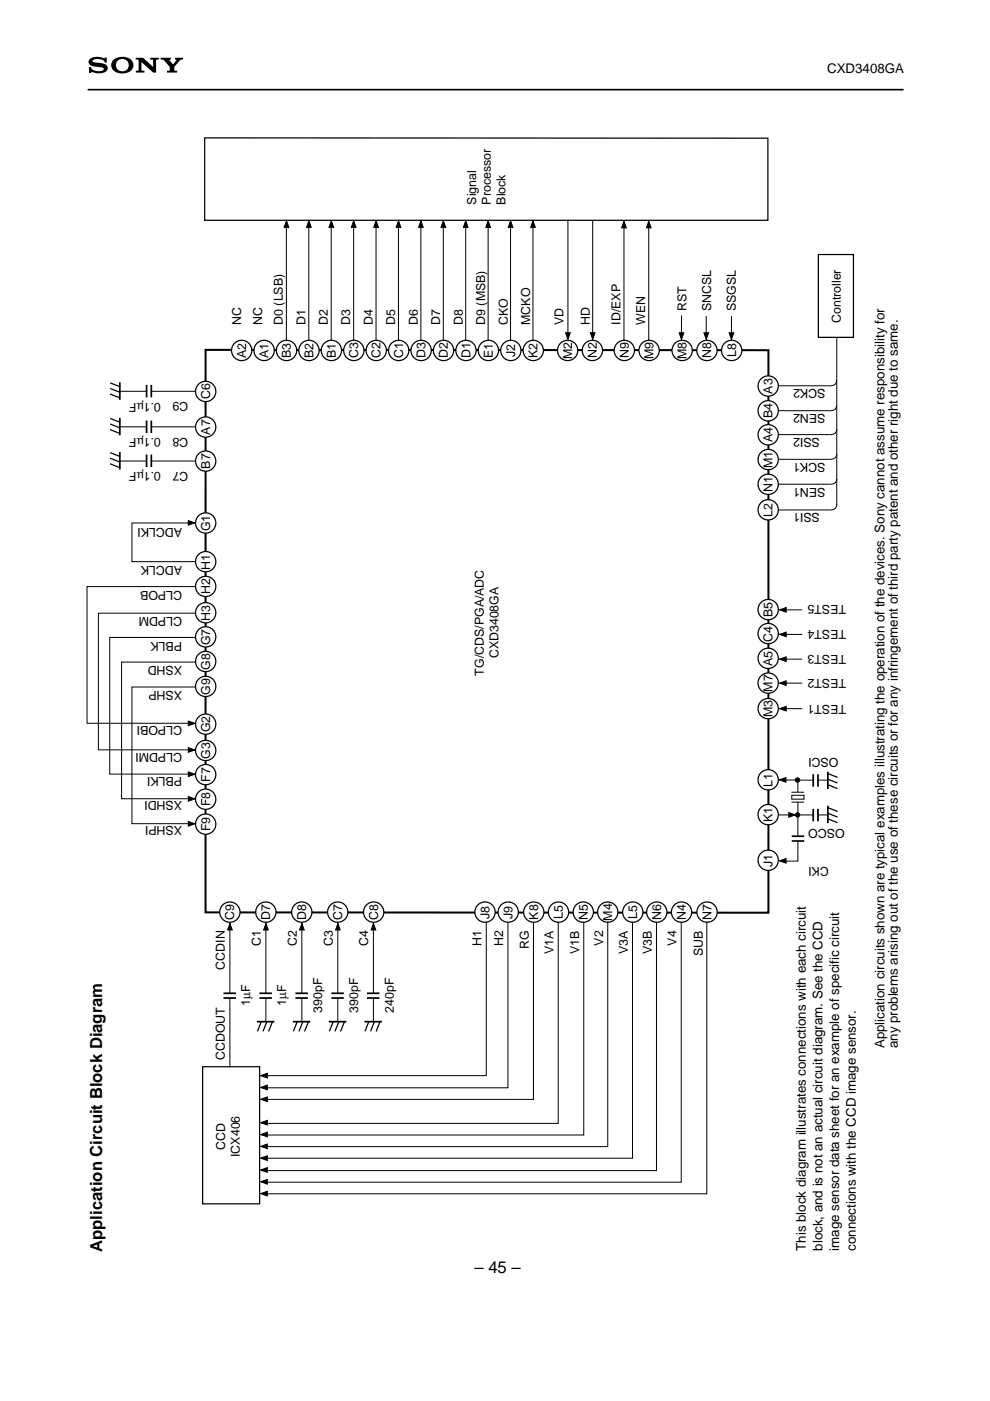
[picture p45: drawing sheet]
<svg xmlns="http://www.w3.org/2000/svg" width="210mm" height="297mm" viewBox="0 0 210 297" stroke-linecap="round" stroke-linejoin="round" font-family="sans-serif">
<defs><g id="words">
<g font-size="3.5">
<text x="21.7" y="265.4" transform="rotate(-90 21.7 265.4)">Application Circuit Block Diagram</text>
<text x="100.6" y="269.9">– 45 –</text>
</g>
<g font-size="2.8">
<text x="175.4" y="15.5">CXD3408GA</text>
<text x="187.6" y="222.2" transform="rotate(-90 187.6 222.2)">Application circuits shown are typical examples illustrating the operation of the devices. Sony cannot assume responsibility for</text>
<text x="190.4" y="222.2" transform="rotate(-90 190.4 222.2)">any problems arising out of the use of these circuits or for any infringement of third party patent and other right due to same.</text>
<text x="170.9" y="265.2" transform="rotate(-90 170.9 265.2)">This block diagram illustrates connections with each circuit</text>
<text x="174.4" y="265.2" transform="rotate(-90 174.4 265.2)">block, and is not an actual circuit diagram. See the CCD</text>
<text x="177.9" y="265.2" transform="rotate(-90 177.9 265.2)">image sensor data sheet for an example of specific circuit</text>
<text x="181.5" y="265.2" transform="rotate(-90 181.5 265.2)">connections with the CCD image sensor.</text>
</g>
<g font-size="2.6">
<text x="101" y="43.4" transform="rotate(-90 101 43.4)">Signal</text>
<text x="104.1" y="43.4" transform="rotate(-90 104.1 43.4)">Processor</text>
<text x="107.2" y="43.4" transform="rotate(-90 107.2 43.4)">Block</text>
<text x="51.1" y="68.9" transform="rotate(-90 51.1 68.9)">NC</text>
<text x="55.6" y="68.9" transform="rotate(-90 55.6 68.9)">NC</text>
<text x="60" y="68.9" transform="rotate(-90 60 68.9)">D0 (LSB)</text>
<text x="64.7" y="68.9" transform="rotate(-90 64.7 68.9)">D1</text>
<text x="69.5" y="68.9" transform="rotate(-90 69.5 68.9)">D2</text>
<text x="74.3" y="68.9" transform="rotate(-90 74.3 68.9)">D3</text>
<text x="79" y="68.9" transform="rotate(-90 79 68.9)">D4</text>
<text x="83.8" y="68.9" transform="rotate(-90 83.8 68.9)">D5</text>
<text x="88.6" y="68.9" transform="rotate(-90 88.6 68.9)">D6</text>
<text x="93.3" y="68.9" transform="rotate(-90 93.3 68.9)">D7</text>
<text x="98.1" y="68.9" transform="rotate(-90 98.1 68.9)">D8</text>
<text x="102.9" y="68.9" transform="rotate(-90 102.9 68.9)">D9 (MSB)</text>
<text x="107.7" y="68.9" transform="rotate(-90 107.7 68.9)">CKO</text>
<text x="112.4" y="68.9" transform="rotate(-90 112.4 68.9)">MCKO</text>
<text x="119.5" y="68.9" transform="rotate(-90 119.5 68.9)">VD</text>
<text x="125" y="68.9" transform="rotate(-90 125 68.9)">HD</text>
<text x="131.6" y="68.9" transform="rotate(-90 131.6 68.9)">ID/EXP</text>
<text x="136.8" y="68.9" transform="rotate(-90 136.8 68.9)">WEN</text>
<text x="145.6" y="66" transform="rotate(-90 145.6 66)">RST</text>
<text x="150.8" y="66" transform="rotate(-90 150.8 66)">SNCSL</text>
<text x="156" y="66" transform="rotate(-90 156 66)">SSGSL</text>
<text x="178.3" y="68.5" transform="rotate(-90 178.3 68.5)">Controller</text>
<text x="52.2" y="75.9" transform="rotate(-90 52.2 75.9)">A2</text>
<text x="56.9" y="75.9" transform="rotate(-90 56.9 75.9)">A1</text>
<text x="61.7" y="75.9" transform="rotate(-90 61.7 75.9)">B3</text>
<text x="66.4" y="75.9" transform="rotate(-90 66.4 75.9)">B2</text>
<text x="71.2" y="75.9" transform="rotate(-90 71.2 75.9)">B1</text>
<text x="76" y="76" transform="rotate(-90 76 76)">C3</text>
<text x="80.7" y="76" transform="rotate(-90 80.7 76)">C2</text>
<text x="85.5" y="76" transform="rotate(-90 85.5 76)">C1</text>
<text x="90.2" y="76" transform="rotate(-90 90.2 76)">D3</text>
<text x="95" y="76" transform="rotate(-90 95 76)">D2</text>
<text x="99.7" y="76" transform="rotate(-90 99.7 76)">D1</text>
<text x="104.5" y="75.9" transform="rotate(-90 104.5 75.9)">E1</text>
<text x="109.2" y="75.7" transform="rotate(-90 109.2 75.7)">J2</text>
<text x="114" y="75.9" transform="rotate(-90 114 75.9)">K2</text>
<text x="121.3" y="76.1" transform="rotate(-90 121.3 76.1)">M2</text>
<text x="126.5" y="76" transform="rotate(-90 126.5 76)">N2</text>
<text x="133.3" y="76" transform="rotate(-90 133.3 76)">N9</text>
<text x="138.6" y="76.1" transform="rotate(-90 138.6 76.1)">M9</text>
<text x="145.6" y="76.1" transform="rotate(-90 145.6 76.1)">M8</text>
<text x="150.8" y="76" transform="rotate(-90 150.8 76)">N8</text>
<text x="156.1" y="75.8" transform="rotate(-90 156.1 75.8)">L8</text>
<text x="163.8" y="83.5" transform="rotate(-90 163.8 83.5)">A3</text>
<text x="175" y="82.5" transform="rotate(-180 175 82.5)">SCK2</text>
<text x="34.1" y="85.4" transform="rotate(-180 34.1 85.4)">0.1µF</text>
<text x="39.9" y="85.3" transform="rotate(-180 39.9 85.3)">C9</text>
<text x="44.5" y="84.7" transform="rotate(-90 44.5 84.7)">C6</text>
<text x="163.8" y="88.7" transform="rotate(-90 163.8 88.7)">B4</text>
<text x="175" y="87.8" transform="rotate(-180 175 87.8)">SEN2</text>
<text x="34.1" y="92.9" transform="rotate(-180 34.1 92.9)">0.1µF</text>
<text x="39.9" y="92.9" transform="rotate(-180 39.9 92.9)">C8</text>
<text x="44.5" y="92.2" transform="rotate(-90 44.5 92.2)">A7</text>
<text x="173.9" y="92.8" transform="rotate(-180 173.9 92.8)">SSI2</text>
<text x="34.1" y="100.1" transform="rotate(-180 34.1 100.1)">0.1µF</text>
<text x="39.9" y="100.1" transform="rotate(-180 39.9 100.1)">C7</text>
<text x="44.5" y="99.4" transform="rotate(-90 44.5 99.4)">B7</text>
<text x="175" y="98.1" transform="rotate(-180 175 98.1)">SCK1</text>
<text x="163.8" y="104.4" transform="rotate(-90 163.8 104.4)">N1 M1 A4</text>
<text x="175" y="103.4" transform="rotate(-180 175 103.4)">SEN1</text>
<text x="38.6" y="111.9" transform="rotate(-180 38.6 111.9)">ADCLKI</text>
<text x="44.5" y="112.6" transform="rotate(-90 44.5 112.6)">G1</text>
<text x="163.8" y="109.6" transform="rotate(-90 163.8 109.6)">L2</text>
<text x="173.9" y="108.8" transform="rotate(-180 173.9 108.8)">SSI1</text>
<text x="38.6" y="125.3" transform="rotate(-180 38.6 125.3)">CLPOB</text>
<text x="38.6" y="120" transform="rotate(-180 38.6 120)">ADCLK</text>
<text x="44.5" y="120.8" transform="rotate(-90 44.5 120.8)">H1</text>
<text x="38.6" y="130.8" transform="rotate(-180 38.6 130.8)">CLPDM</text>
<text x="44.5" y="126" transform="rotate(-90 44.5 126)">H2</text>
<text x="179.4" y="128.2" transform="rotate(-180 179.4 128.2)">TEST5</text>
<text x="38.6" y="136.2" transform="rotate(-180 38.6 136.2)">PBLK</text>
<text x="163.8" y="136" transform="rotate(-90 163.8 136)">C4 B5</text>
<text x="179.4" y="133.7" transform="rotate(-180 179.4 133.7)">TEST4</text>
<text x="38.6" y="141.3" transform="rotate(-180 38.6 141.3)">XSHD</text>
<text x="102.6" y="143.2" transform="rotate(-90 102.6 143.2)">TG/CDS/PGA/ADC</text>
<text x="105.7" y="139.6" transform="rotate(-90 105.7 139.6)">CXD3408GA</text>
<text x="179.4" y="138.9" transform="rotate(-180 179.4 138.9)">TEST3</text>
<text x="179.4" y="144" transform="rotate(-180 179.4 144)">TEST2</text>
<text x="38.6" y="146.5" transform="rotate(-180 38.6 146.5)">XSHP</text>
<text x="44.5" y="147.3" transform="rotate(-90 44.5 147.3)">G9 G8 G7 H3</text>
<text x="179.4" y="149.4" transform="rotate(-180 179.4 149.4)">TEST1</text>
<text x="38.6" y="153.9" transform="rotate(-180 38.6 153.9)">CLPOBI</text>
<text x="44.5" y="155.3" transform="rotate(-90 44.5 155.3)">G2</text>
<text x="163.8" y="152.1" transform="rotate(-90 163.8 152.1)">M3 M7 A5</text>
<text x="38.6" y="159.6" transform="rotate(-180 38.6 159.6)">CLPDMI</text>
<text x="44.5" y="160.9" transform="rotate(-90 44.5 160.9)">G3</text>
<text x="177.8" y="160.7" transform="rotate(-180 177.8 160.7)">OSCI</text>
<text x="38.6" y="164.7" transform="rotate(-180 38.6 164.7)">PBLKI</text>
<text x="44.5" y="165.8" transform="rotate(-90 44.5 165.8)">F7</text>
<text x="163.8" y="166.8" transform="rotate(-90 163.8 166.8)">L1</text>
<text x="38.6" y="169.9" transform="rotate(-180 38.6 169.9)">XSHDI</text>
<text x="44.5" y="171" transform="rotate(-90 44.5 171)">F8</text>
<text x="38.6" y="175.2" transform="rotate(-180 38.6 175.2)">XSHPI</text>
<text x="44.5" y="176.3" transform="rotate(-90 44.5 176.3)">F9</text>
<text x="163.8" y="174.3" transform="rotate(-90 163.8 174.3)">K1</text>
<text x="179.1" y="175.7" transform="rotate(-180 179.1 175.7)">OSCO</text>
<text x="163.8" y="183.8" transform="rotate(-90 163.8 183.8)">J1</text>
<text x="175.7" y="183.8" transform="rotate(-180 175.7 183.8)">CKI</text>
<text x="49.7" y="195.1" transform="rotate(-90 49.7 195.1)">C9</text>
<text x="57.3" y="195.1" transform="rotate(-90 57.3 195.1)">D7</text>
<text x="64.9" y="195.1" transform="rotate(-90 64.9 195.1)">D8</text>
<text x="72.5" y="195.1" transform="rotate(-90 72.5 195.1)">C7</text>
<text x="80.2" y="195.1" transform="rotate(-90 80.2 195.1)">C8</text>
<text x="103.8" y="194.8" transform="rotate(-90 103.8 194.8)">J8</text>
<text x="108.7" y="194.8" transform="rotate(-90 108.7 194.8)">J9</text>
<text x="114.1" y="195" transform="rotate(-90 114.1 195)">K8</text>
<text x="119.4" y="194.9" transform="rotate(-90 119.4 194.9)">L5</text>
<text x="124.6" y="195.1" transform="rotate(-90 124.6 195.1)">N5</text>
<text x="129.8" y="195.2" transform="rotate(-90 129.8 195.2)">M4</text>
<text x="135.1" y="194.9" transform="rotate(-90 135.1 194.9)">L5</text>
<text x="140.2" y="195.1" transform="rotate(-90 140.2 195.1)">N6</text>
<text x="145.4" y="195.1" transform="rotate(-90 145.4 195.1)">N4</text>
<text x="150.8" y="195.1" transform="rotate(-90 150.8 195.1)">N7</text>
<text x="55.3" y="200.6" transform="rotate(-90 55.3 200.6)">C1</text>
<text x="62.9" y="200.6" transform="rotate(-90 62.9 200.6)">C2</text>
<text x="70.5" y="200.6" transform="rotate(-90 70.5 200.6)">C3</text>
<text x="78.1" y="200.6" transform="rotate(-90 78.1 200.6)">C4</text>
<text x="102.1" y="200.6" transform="rotate(-90 102.1 200.6)">H1</text>
<text x="106.7" y="200.6" transform="rotate(-90 106.7 200.6)">H2</text>
<text x="112.1" y="201.2" transform="rotate(-90 112.1 201.2)">RG</text>
<text x="117.4" y="202.2" transform="rotate(-90 117.4 202.2)">V1A</text>
<text x="122.8" y="202.2" transform="rotate(-90 122.8 202.2)">V1B</text>
<text x="127.9" y="200.5" transform="rotate(-90 127.9 200.5)">V2</text>
<text x="133.1" y="202.2" transform="rotate(-90 133.1 202.2)">V3A</text>
<text x="138.2" y="202.2" transform="rotate(-90 138.2 202.2)">V3B</text>
<text x="143.4" y="200.5" transform="rotate(-90 143.4 200.5)">V4</text>
<text x="149" y="202.7" transform="rotate(-90 149 202.7)">SUB</text>
<text x="47.7" y="205.6" transform="rotate(-90 47.7 205.6)">CCDIN</text>
<text x="53.1" y="213.3" transform="rotate(-90 53.1 213.3)">1µF</text>
<text x="60.7" y="213.3" transform="rotate(-90 60.7 213.3)">1µF</text>
<text x="68.3" y="214.7" transform="rotate(-90 68.3 214.7)">390pF</text>
<text x="75.9" y="214.7" transform="rotate(-90 75.9 214.7)">390pF</text>
<text x="83.5" y="214.7" transform="rotate(-90 83.5 214.7)">240pF</text>
<text x="47.7" y="224.8" transform="rotate(-90 47.7 224.8)">CCDOUT</text>
<text x="47.8" y="243.8" transform="rotate(-90 47.8 243.8)">CCD</text>
<text x="50.9" y="245.3" transform="rotate(-90 50.9 245.3)">ICX406</text>
</g>
</g></defs>
<path d="M19 12.6a3.4 3.4 0 0 1 3.2-.3v-.1h.4v1.1h-.4a1.74 1.74 0 0 0-2.6-.3 .67 .67 0 0 0 .8 .3h.6a1.55 1.55 0 0 1 1.8 1.2 1.78 1.78 0 0 1-2.1 1l-1.2-.3-.1 .3h-.5v-1.3h.4a1.75 1.75 0 0 0 2.4 .8l.3-.4a2.29 2.29 0 0 0-1.9-.5 1.03 1.03 0 0 1-1.1-.4 1.03 1.03 0 0 1 0-1.1zM24.1 12.7a2.83 2.83 0 0 1 4.1 .5 1.84 1.84 0 0 1-2.3 2.4v-.5a1.31 1.31 0 0 0 1.2-1.9 1.31 1.31 0 0 0-2.2-.2 1.31 1.31 0 0 0 .8 2.1h.2v.5a1.87 1.87 0 0 1-2.2-2.4zM28.8 12.2h1.5l2.2 2-.1-1.5-.6-.1v-.4h1.9v.4l-.6 .1v2.7h-.6l-2.5-2.2v1.7l.6 .1v.4h-1.8v-.4l.6-.1v-2l-.1-.2-.5-.1zM34.1 12.2h2.1v.4l-.3 .2 .8 .8 .7-.8-.3-.2v-.4h1.7v.4l-.5 .1-1.3 1.5v.7l.6 .1v.4h-2.2v-.4l.6-.1v-.5a3.1 3.1 0 0 0-1.2-1.6l-.7-.2z" fill="#000"/>
<path d="M18.6 19h173" fill="none" stroke="#000" stroke-width=".35"/>
<path d="M177.4 71.4v35.7M165 92.1h10.9" fill="none" stroke="#000" stroke-width=".21"/>
<path d="M43.6 74.2h119.3v119.3l-119.3-.1z" fill="none" stroke="#000" stroke-width=".43"/>
<g fill="#fff" stroke="#000" stroke-width=".26">
<path d="M43 226.2h12v29h-12z"/>
<circle cx="43.6" cy="174.7" r="2.15"/>
<circle cx="43.6" cy="169.4" r="2.15"/>
<circle cx="43.6" cy="164.2" r="2.15"/>
<circle cx="43.6" cy="153.5" r="2.15"/>
<circle cx="43.6" cy="159.1" r="2.15"/>
<circle cx="43.6" cy="145.5" r="2.15"/>
<circle cx="43.6" cy="140.2" r="2.15"/>
<circle cx="43.6" cy="135" r="2.15"/>
<circle cx="43.6" cy="124.3" r="2.15"/>
<circle cx="43.6" cy="119.1" r="2.15"/>
<circle cx="43.6" cy="110.9" r="2.15"/>
<circle cx="43.6" cy="97.8" r="2.15"/>
<circle cx="43.6" cy="90.5" r="2.15"/>
<circle cx="43.6" cy="83" r="2.15"/>
<circle cx="60.8" cy="74.3" r="2.15"/>
<circle cx="56" cy="74.3" r="2.15"/>
<circle cx="51.2" cy="74.3" r="2.15"/>
<circle cx="65.5" cy="74.3" r="2.15"/>
<circle cx="70.3" cy="74.3" r="2.15"/>
<circle cx="75" cy="74.3" r="2.15"/>
<circle cx="79.8" cy="74.3" r="2.15"/>
<circle cx="84.5" cy="74.3" r="2.15"/>
<circle cx="89.3" cy="74.3" r="2.15"/>
<circle cx="94" cy="74.3" r="2.15"/>
<circle cx="98.8" cy="74.3" r="2.15"/>
<circle cx="103.6" cy="74.3" r="2.15"/>
<circle cx="108.3" cy="74.3" r="2.15"/>
<circle cx="113.1" cy="74.3" r="2.15"/>
<circle cx="120.3" cy="74.3" r="2.15"/>
<circle cx="125.6" cy="74.3" r="2.15"/>
<circle cx="132.4" cy="74.3" r="2.15"/>
<circle cx="137.6" cy="74.3" r="2.15"/>
<circle cx="144.6" cy="74.3" r="2.15"/>
<circle cx="149.9" cy="74.3" r="2.15"/>
<circle cx="155.1" cy="74.3" r="2.15"/>
<circle cx="128.9" cy="193.4" r="2.15"/>
<circle cx="123.7" cy="193.4" r="2.15"/>
<circle cx="118.4" cy="193.4" r="2.15"/>
<circle cx="113.2" cy="193.4" r="2.15"/>
<circle cx="107.8" cy="193.4" r="2.15"/>
<circle cx="102.8" cy="193.4" r="2.15"/>
<circle cx="79.2" cy="193.4" r="2.15"/>
<circle cx="71.6" cy="193.4" r="2.15"/>
<circle cx="64" cy="193.4" r="2.15"/>
<circle cx="56.4" cy="193.4" r="2.15"/>
<circle cx="48.7" cy="193.4" r="2.15"/>
<circle cx="144.5" cy="193.4" r="2.15"/>
<circle cx="134.2" cy="193.4" r="2.15"/>
<circle cx="149.9" cy="193.4" r="2.15"/>
<circle cx="139.3" cy="193.4" r="2.15"/>
<circle cx="162.9" cy="81.8" r="2.15"/>
<circle cx="162.9" cy="87.1" r="2.15"/>
<circle cx="162.9" cy="92.2" r="2.15"/>
<circle cx="162.9" cy="97.4" r="2.15"/>
<circle cx="162.9" cy="102.7" r="2.15"/>
<circle cx="162.9" cy="108.1" r="2.15"/>
<circle cx="162.9" cy="129.2" r="2.15"/>
<circle cx="162.9" cy="134.3" r="2.15"/>
<circle cx="162.9" cy="165.3" r="2.15"/>
<circle cx="162.9" cy="182.4" r="2.15"/>
<circle cx="162.9" cy="172.7" r="2.15"/>
<circle cx="162.9" cy="139.6" r="2.15"/>
<circle cx="162.9" cy="144.8" r="2.15"/>
<circle cx="162.9" cy="150.2" r="2.15"/>
<circle cx="43.6" cy="129.9" r="2.15"/>
</g>
<path d="M55.3 238l1.4-.5v1zM55.3 233.1l1.4-.5v1zM55.3 230.6l1.4-.5v1zM55.3 228.1l1.4-.5v.9zM55.3 253.1l1.4-.5v1zM55.3 250.6l1.4-.5v1zM55.3 248.1l1.4-.5v.9zM55.3 245.6l1.4-.5v.9zM55.3 243l1.4-.4v.9zM55.3 240.5l1.4-.5v1z" fill="#000" stroke="#000" stroke-width=".21"/>
<path d="M173.5 54h7.5v17.5h-7.5z" fill="#fff" stroke="#000" stroke-width=".26"/>
<g fill="none" stroke="#000" stroke-width=".21">
<path d="M177.4 85.9a1.18 1.18 0 0 1-1.5 1.2h-10.9M177.4 80.6a1.18 1.18 0 0 1-1.5 1.2h-10.9M177.4 91a1.18 1.18 0 0 1-1.5 1.2M177.4 96.2a1.18 1.18 0 0 1-1.5 1.2h-10.9M177.4 106.9a1.18 1.18 0 0 1-1.5 1.2h-10.9M177.4 101.5a1.18 1.18 0 0 1-1.5 1.2h-10.9M165.5 134.5h4.5M165.5 139.8h4.5M166.5 129.3h3.5M165.5 144.8h4.5M165.5 150.3h4.5M165.2 172.8h10.1"/>
<path d="M166.3 165.4h2.9v17.2h-2.8"/>
</g>
<path d="M165.3 129.3l1.4-.5v1zM165.3 134.5l1.4-.5v1zM165.3 139.8l1.4-.5v.9zM165.3 144.8l1.4-.5v1zM165.3 150.3l1.4-.5v.9zM165.2 165.3l1.4-.4v.9zM167.3 172.3l1.4 .5-1.4 .5zM169.2 165.4h6.1zM165.3 182.5l1.4-.5v1z" fill="#000" stroke="#000" stroke-width=".21"/>
<path d="M168.9 177.3h.6v.9h-.6z" fill="#fff"/>
<path d="M167.9 178.3h2.6M167.9 177.3h2.6" fill="none" stroke="#000" stroke-width=".36"/>
<path d="M168.3 168h1.7v2h-1.7z" fill="#fff"/>
<path d="M167.8 170.1h2.7M167.8 168h2.7M167.9 168.6h2.6v.8h-2.6z" fill="none" stroke="#000" stroke-width=".21"/>
<g fill="#000" stroke="#000" stroke-width=".21">
<circle cx="169.1" cy="165.4" r=".46"/>
<circle cx="169.1" cy="172.8" r=".46"/>
</g>
<g fill="#fff" stroke="#000" stroke-width=".36">
<path d="M175.5 171v3.4z"/>
<path d="M175.5 163.8v3.3z"/>
</g>
<g fill="#fff" stroke="#000" stroke-width=".26">
<path d="M175.6 173.6l1.9 .8z"/>
<path d="M175.6 172.4l1.9 .8z"/>
<path d="M175.6 171.3l1.9 .7z"/>
<path d="M175.6 166.4l1.9 .7z"/>
<path d="M175.6 165.2l1.9 .8z"/>
<path d="M175.6 164l1.9 .8z"/>
</g>
<path d="M172.5 172.5h1v.6h-1z" fill="#fff"/>
<path d="M172.4 171.5v2.6M173.4 171.5v2.6" fill="none" stroke="#000" stroke-width=".36"/>
<path d="M172.5 165.1h1v.7h-1z" fill="#fff"/>
<path d="M172.4 164.1v2.7M173.4 164.1v2.7" fill="none" stroke="#000" stroke-width=".36"/>
<path d="M43.4 29.2l119.4 .1v17.4h-119.4z" fill="#fff" stroke="#000" stroke-width=".26"/>
<g fill="none" stroke="#000" stroke-width=".21">
<path d="M60.7 48v24.1M65.5 48v24.1M70.2 48v24.1M75 48v24.1M79.7 48v24.1M84.5 48v24.1M89.2 48v24.1M94 48v24.1M98.7 48v24.1M103.5 48v24.1M108.2 48v24.1M113 48v24.1"/>
<path d="M120.4 46.7v24.1M125.7 46.8v24M132.3 48.1v24M137.5 48.1v24M144.5 67v3.8M149.7 67.1v3.7M155.1 67.1v3.7"/>
</g>
<g fill="#000" stroke="#000" stroke-width=".21">
<path d="M60.7 46.8l.5 1.4h-1zM65.5 46.8l.5 1.4h-1zM70.2 46.8l.5 1.4h-1zM75 46.8l.5 1.4h-1zM79.7 46.8l.5 1.4h-1zM84.5 46.8l.5 1.4h-1zM89.2 46.8l.5 1.4h-.9zM94 46.8l.5 1.4h-1zM98.7 46.8l.5 1.4h-.9zM103.5 46.8l.5 1.4h-1zM108.2 46.8l.5 1.4h-.9zM113 46.8l.5 1.4h-1z"/>
<path d="M132.3 46.9l.5 1.4h-1zM137.5 46.9l.5 1.4h-.9zM119.9 70.6h1l-.5 1.4zM125.2 70.6h1l-.5 1.4zM144 70.6h1l-.5 1.4zM149.2 70.6h1l-.5 1.4zM154.6 70.6h1l-.5 1.4zM25.6 83h15.8z"/>
</g>
<path d="M25.4 81.2v3.4z" fill="#fff" stroke="#000" stroke-width=".36"/>
<g fill="#fff" stroke="#000" stroke-width=".26">
<path d="M23.5 81.2l1.8 .8z"/>
<path d="M23.5 82.4l1.8 .7z"/>
<path d="M23.4 83.6l1.9 .7z"/>
</g>
<path d="M25.6 90.5h15.8z" fill="#000" stroke="#000" stroke-width=".21"/>
<path d="M25.4 88.8v3.3z" fill="#fff" stroke="#000" stroke-width=".36"/>
<g fill="#fff" stroke="#000" stroke-width=".26">
<path d="M23.5 88.8l1.8 .7z"/>
<path d="M23.5 89.9l1.8 .8z"/>
<path d="M23.4 91.1l1.9 .8z"/>
</g>
<path d="M25.6 97.8h15.8zM39.9 110.4l1.4 .5-1.4 .5z" fill="#000" stroke="#000" stroke-width=".21"/>
<path d="M25.4 96v3.4z" fill="#fff" stroke="#000" stroke-width=".36"/>
<g fill="#fff" stroke="#000" stroke-width=".26">
<path d="M23.5 96l1.8 .7z"/>
<path d="M23.5 97.2l1.8 .7z"/>
<path d="M23.4 98.4l1.9 .7z"/>
</g>
<path d="M31.1 97.4h.9v.6h-.9z" fill="#fff"/>
<path d="M31.1 96.4v2.6M32.1 96.4v2.6" fill="none" stroke="#000" stroke-width=".36"/>
<path d="M31.1 90.2h.9v.6h-.9z" fill="#fff"/>
<path d="M31.1 89.2v2.6M32.1 89.2v2.6" fill="none" stroke="#000" stroke-width=".36"/>
<path d="M31.1 82.6h.9v.6h-.9z" fill="#fff"/>
<path d="M31.1 81.6v2.6M32.1 81.6v2.6" fill="none" stroke="#000" stroke-width=".36"/>
<path d="M41.2 110.9h-13.2v8.2h13.5M41.5 135.1h-18.2v29h17.9M41.5 130h-20.6v29h20.3M41.5 124.4h-23v28.9h22.7M41.5 145.7h-13.5v28.9h13.2M41.5 140.4h-15.7v28.9h15.4" fill="none" stroke="#000" stroke-width=".21"/>
<path d="M39.9 158.5l1.4 .5-1.4 .5zM39.9 152.9l1.4 .5-1.4 .5zM39.9 174.2l1.4 .5-1.4 .5zM39.9 168.9l1.4 .5-1.4 .5zM39.9 163.7l1.4 .4-1.4 .5zM56.4 195.9v20.6zM56.4 195.8l.5 1.4h-1z" fill="#000" stroke="#000" stroke-width=".21"/>
<path d="M54.7 216.6h3.3z" fill="#fff" stroke="#000" stroke-width=".36"/>
<g fill="#fff" stroke="#000" stroke-width=".26">
<path d="M55.4 216.7l-.8 1.8z"/>
<path d="M56.6 216.7l-.8 1.8z"/>
<path d="M57.7 216.7l-.7 1.9z"/>
</g>
<path d="M56.1 210.7h.6v.9h-.6z" fill="#fff"/>
<path d="M55 210.6h2.7M55 211.6h2.7" fill="none" stroke="#000" stroke-width=".36"/>
<path d="M48.7 195.9v30.3zM48.8 195.8l.4 1.4h-.9z" fill="#000" stroke="#000" stroke-width=".21"/>
<path d="M48.4 210.7h.6v.9h-.6z" fill="#fff"/>
<path d="M47.4 210.6h2.6M47.4 211.6h2.6" fill="none" stroke="#000" stroke-width=".36"/>
<path d="M64 195.9v20.6zM64 195.8l.5 1.4h-1z" fill="#000" stroke="#000" stroke-width=".21"/>
<path d="M62.3 216.6h3.3z" fill="#fff" stroke="#000" stroke-width=".36"/>
<g fill="#fff" stroke="#000" stroke-width=".26">
<path d="M63 216.7l-.7 1.8z"/>
<path d="M64.2 216.7l-.8 1.8z"/>
<path d="M65.4 216.7l-.8 1.9z"/>
</g>
<path d="M63.7 210.7h.6v.9h-.6z" fill="#fff"/>
<path d="M62.6 210.6h2.7M62.6 211.6h2.7" fill="none" stroke="#000" stroke-width=".36"/>
<path d="M71.6 195.9v20.6zM71.6 195.8l.5 1.4h-1z" fill="#000" stroke="#000" stroke-width=".21"/>
<path d="M69.9 216.6h3.3z" fill="#fff" stroke="#000" stroke-width=".36"/>
<g fill="#fff" stroke="#000" stroke-width=".26">
<path d="M70.6 216.7l-.7 1.8z"/>
<path d="M71.8 216.7l-.7 1.8z"/>
<path d="M73 216.7l-.7 1.9z"/>
</g>
<path d="M71.3 210.7h.6v.9h-.6z" fill="#fff"/>
<path d="M70.3 210.6h2.6M70.3 211.6h2.6" fill="none" stroke="#000" stroke-width=".36"/>
<path d="M79.2 195.9v20.6zM79.2 195.8l.5 1.4h-1z" fill="#000" stroke="#000" stroke-width=".21"/>
<path d="M77.5 216.6h3.3z" fill="#fff" stroke="#000" stroke-width=".36"/>
<g fill="#fff" stroke="#000" stroke-width=".26">
<path d="M78.2 216.7l-.8 1.8z"/>
<path d="M79.4 216.7l-.8 1.8z"/>
<path d="M80.5 216.7l-.7 1.9z"/>
</g>
<path d="M78.9 210.7h.6v.9h-.6z" fill="#fff"/>
<path d="M77.8 210.6h2.7M77.8 211.6h2.7" fill="none" stroke="#000" stroke-width=".36"/>
<path d="M103.1 195.5v32.6h-47.8M107.7 195.5v35.1h-52M113.1 195.5v37.6h-57.4M118.4 195.5v42.7h-62.9M123.8 195.5v45.1h-68.3M128.9 195.5v47.6h-73.4M134.1 195.5v50.1h-78.6M139.2 195.5v52.7h-83.7M144.4 195.5v55.1h-88.7M149.9 195.5v57.6h-94.2" fill="none" stroke="#000" stroke-width=".21"/>
<path d="M185.5 62.4h6.4v159.8h-6.4z" fill-rule="evenodd" fill="#fff"/>
<use href="#words"/>
</svg>
